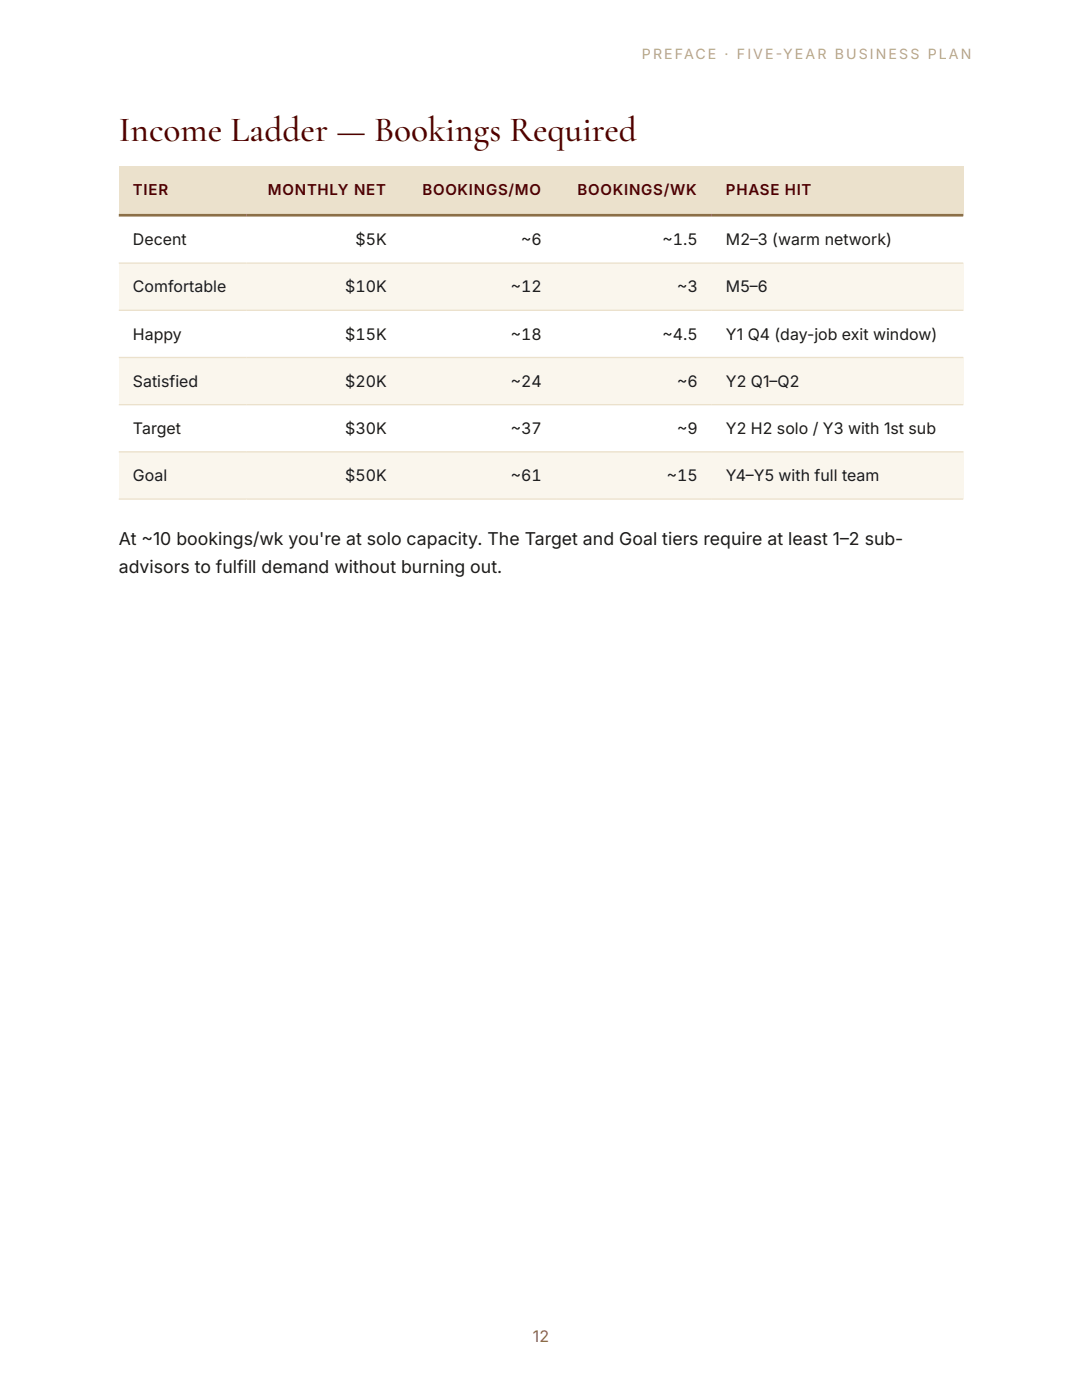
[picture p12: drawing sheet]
<svg xmlns="http://www.w3.org/2000/svg" width="216mm" height="279mm" viewBox="0 0 216 279" stroke-linecap="round" stroke-linejoin="round" font-family="sans-serif">
<defs><g id="words">
<text font-size="7.1" fill="#500000" x="23.7" y="28.1">Income Ladder — Bookings Required</text>
<g font-size="3.5" fill="#1a1a1a">
<text x="23.7" y="108.8">At ~10 bookings/wk you're at solo capacity. The Target and Goal tiers require at least 1–2 sub-</text>
<text x="23.7" y="114.3">advisors to fulfill demand without burning out.</text>
</g>
<g font-size="3.2" fill="#1a1a1a">
<text x="26.5" y="49">Decent</text>
<text x="71" y="49">$5K</text>
<text x="104" y="49">~6</text>
<text x="132.2" y="49">~1.5</text>
<text x="144.9" y="49">M2–3 (warm network)</text>
<text x="26.5" y="58.4">Comfortable</text>
<text x="68.9" y="58.4">$10K</text>
<text x="102" y="58.4">~12</text>
<text x="135.1" y="58.4">~3</text>
<text x="144.9" y="58.4">M5–6</text>
<text x="26.5" y="67.8">Happy</text>
<text x="68.9" y="67.8">$15K</text>
<text x="102" y="67.8">~18</text>
<text x="132.2" y="67.8">~4.5</text>
<text x="144.9" y="67.8">Y1 Q4 (day-job exit window)</text>
<text x="26.5" y="77.2">Satisfied</text>
<text x="68.9" y="77.2">$20K</text>
<text x="102" y="77.2">~24</text>
<text x="135.1" y="77.2">~6</text>
<text x="144.9" y="77.2">Y2 Q1–Q2</text>
<text x="26.5" y="86.6">Target</text>
<text x="68.9" y="86.6">$30K</text>
<text x="102" y="86.6">~37</text>
<text x="135.1" y="86.6">~9</text>
<text x="144.9" y="86.6">Y2 H2 solo / Y3 with 1st sub</text>
<text x="26.5" y="96">Goal</text>
<text x="68.9" y="96">$50K</text>
<text x="102" y="96">~61</text>
<text x="133" y="96">~15</text>
<text x="144.9" y="96">Y4–Y5 with full team</text>
</g>
<text font-size="3.2" fill="#8b6f47" x="106.3" y="267.9">12</text>
<g font-size="3" fill="#500000">
<text x="26.5" y="39">TIER</text>
<text x="53.5" y="39">MONTHLY NET</text>
<text x="84.3" y="39">BOOKINGS/MO</text>
<text x="115.3" y="39">BOOKINGS/WK</text>
<text x="144.9" y="39">PHASE HIT</text>
</g>
<text font-size="2.8" fill="#b8a988" x="128.1" y="11.8">PREFACE · FIVE-YEAR BUSINESS PLAN</text>
</g></defs>
<g fill="#ebe1cc">
<path d="M23.7 33.1h25.5v9.9h-25.5z"/>
<path d="M49.2 33.1h30.8v9.9h-30.8z"/>
<path d="M80 33.1h31v9.9h-31z"/>
<path d="M111 33.1h31v9.9h-31z"/>
<path d="M142 33.1h50.2v9.9h-50.2z"/>
</g>
<g fill="#faf6ed">
<path d="M23.7 52.5h25.5v9.4h-25.5z"/>
<path d="M49.2 52.5h30.8v9.4h-30.8z"/>
<path d="M80 52.5h31v9.4h-31z"/>
<path d="M111 52.5h31v9.4h-31z"/>
<path d="M142 52.5h50.2v9.4h-50.2z"/>
<path d="M23.7 71.3h25.5v9.5h-25.5z"/>
<path d="M49.2 71.3h30.8v9.5h-30.8z"/>
<path d="M80 71.3h31v9.5h-31z"/>
<path d="M111 71.3h31v9.5h-31z"/>
<path d="M142 71.3h50.2v9.5h-50.2z"/>
<path d="M23.7 90.2h25.5v9.4h-25.5z"/>
<path d="M49.2 90.2h30.8v9.4h-30.8z"/>
<path d="M80 90.2h31v9.4h-31z"/>
<path d="M111 90.2h31v9.4h-31z"/>
<path d="M142 90.2h50.2v9.4h-50.2z"/>
</g>
<path d="M23.7 52.5h168.5M23.7 61.9h168.5M23.7 71.3h168.5M23.7 80.8h168.5M23.7 90.2h168.5M23.7 99.6h168.5" fill="none" stroke="#ebe1cc" stroke-width=".26"/>
<path d="M23.7 43h168.5" fill="none" stroke="#8b6f47" stroke-width=".53"/>
<use href="#words"/>
</svg>
